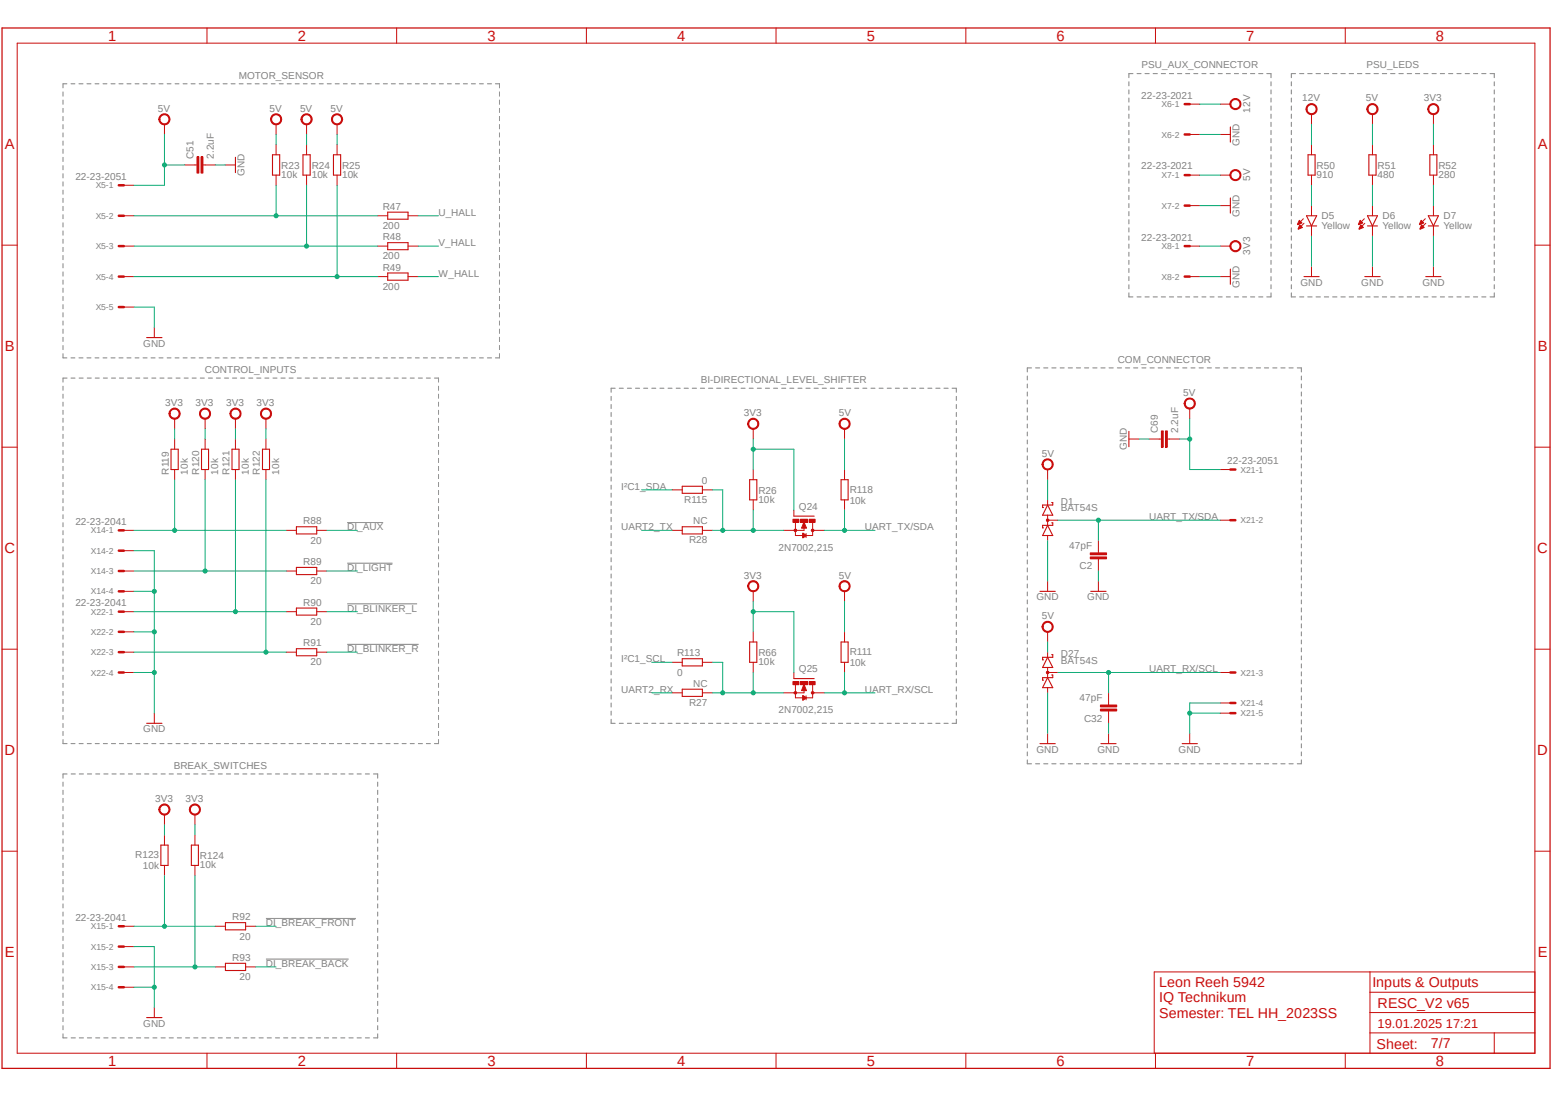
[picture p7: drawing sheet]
<svg xmlns="http://www.w3.org/2000/svg" width="420mm" height="297mm" viewBox="0 0 420 297" stroke-linecap="round" stroke-linejoin="round" font-family="sans-serif">
<defs><g id="words">
<g font-size="4" fill="#c90d0c">
<text x="29.3" y="11">1</text>
<text x="80.6" y="11">2</text>
<text x="132" y="11">3</text>
<text x="183.3" y="11">4</text>
<text x="234.7" y="11">5</text>
<text x="286.1" y="11">6</text>
<text x="337.5" y="11">7</text>
<text x="388.8" y="11">8</text>
<text x="1.3" y="40.4">A</text>
<text x="416.4" y="40.4">A</text>
<text x="1.3" y="95.1">B</text>
<text x="416.4" y="95.1">B</text>
<text x="1.2" y="149.8">C</text>
<text x="416.3" y="149.8">C</text>
<text x="1.2" y="204.5">D</text>
<text x="416.3" y="204.5">D</text>
<text x="1.3" y="259.2">E</text>
<text x="416.4" y="259.2">E</text>
<text x="29.3" y="288.6">1</text>
<text x="80.6" y="288.6">2</text>
<text x="132" y="288.6">3</text>
<text x="183.3" y="288.6">4</text>
<text x="234.7" y="288.6">5</text>
<text x="286.1" y="288.6">6</text>
<text x="337.5" y="288.6">7</text>
<text x="388.8" y="288.6">8</text>
</g>
<g font-size="3.9" fill="#c90d0c">
<text x="313.9" y="267.3">Leon Reeh 5942</text>
<text x="371.6" y="267.3">Inputs &amp; Outputs</text>
<text x="313.9" y="271.4">IQ Technikum</text>
<text x="313.9" y="275.5">Semester: TEL HH_2023SS</text>
<text x="373" y="272.8">RESC_V2 v65</text>
<text x="372.7" y="283.9">Sheet:</text>
<text x="387.4" y="283.8">7/7</text>
</g>
<text font-size="3.5" fill="#c90d0c" x="373" y="278.3">19.01.2025 17:21</text>
<g font-size="2.7" fill="#808080">
<text x="64.6" y="21.3">MOTOR_SENSOR</text>
<text x="309.1" y="18.5">PSU_AUX_CONNECTOR</text>
<text x="370" y="18.5">PSU_LEDS</text>
<text x="309" y="26.7">22-23-2021</text>
<text x="352.6" y="27.5">12V</text>
<text x="369.9" y="27.5">5V</text>
<text x="385.6" y="27.5">3V3</text>
<text x="42.8" y="30.2">5V</text>
<text x="73" y="30.2">5V</text>
<text x="81.2" y="30.2">5V</text>
<text x="89.5" y="30.2">5V</text>
<text x="338.5" y="30.5" transform="rotate(-90 338.5 30.5)">12V</text>
<text x="335.6" y="39.4" transform="rotate(-90 335.6 39.4)">GND</text>
<text x="52.4" y="43" transform="rotate(-90 52.4 43)">C51</text>
<text x="57.9" y="43" transform="rotate(-90 57.9 43)">2.2uF</text>
<text x="66.2" y="47.7" transform="rotate(-90 66.2 47.7)">GND</text>
<text x="76.2" y="45.8">R23</text>
<text x="84.4" y="45.8">R24</text>
<text x="92.6" y="45.8">R25</text>
<text x="309" y="45.9">22-23-2021</text>
<text x="356.5" y="45.8">R50</text>
<text x="373" y="45.8">R51</text>
<text x="389.5" y="45.8">R52</text>
<text x="20.4" y="48.6">22-23-2051</text>
<text x="76.2" y="48.3">10k</text>
<text x="84.4" y="48.3">10k</text>
<text x="92.6" y="48.3">10k</text>
<text x="338.5" y="49" transform="rotate(-90 338.5 49)">5V</text>
<text x="356.5" y="48.3">910</text>
<text x="373" y="48.3">480</text>
<text x="389.5" y="48.3">280</text>
<text x="103.6" y="56.8">R47</text>
<text x="118.7" y="58.4">U_HALL</text>
<text x="335.6" y="58.7" transform="rotate(-90 335.6 58.7)">GND</text>
<text x="357.9" y="59.2">D5</text>
<text x="374.4" y="59.2">D6</text>
<text x="390.9" y="59.2">D7</text>
<text x="103.6" y="62">200</text>
<text x="103.6" y="65">R48</text>
<text x="309" y="65.2">22-23-2021</text>
<text x="357.9" y="62">Yellow</text>
<text x="374.4" y="62">Yellow</text>
<text x="390.9" y="62">Yellow</text>
<text x="103.6" y="70.2">200</text>
<text x="118.7" y="66.6">V_HALL</text>
<text x="338.5" y="69" transform="rotate(-90 338.5 69)">3V3</text>
<text x="103.6" y="73.3">R49</text>
<text x="118.7" y="74.9">W_HALL</text>
<text x="335.6" y="77.9" transform="rotate(-90 335.6 77.9)">GND</text>
<text x="352.1" y="77.3">GND</text>
<text x="368.6" y="77.3">GND</text>
<text x="385.2" y="77.3">GND</text>
<text x="103.6" y="78.5">200</text>
<text x="38.8" y="93.9">GND</text>
<text x="55.5" y="101">CONTROL_INPUTS</text>
<text x="302.7" y="98.3">COM_CONNECTOR</text>
<text x="189.7" y="103.8">BI-DIRECTIONAL_LEVEL_SHIFTER</text>
<text x="320.4" y="107.2">5V</text>
<text x="44.7" y="109.9">3V3</text>
<text x="53" y="109.9">3V3</text>
<text x="61.2" y="109.9">3V3</text>
<text x="69.5" y="109.9">3V3</text>
<text x="201.4" y="112.7">3V3</text>
<text x="227.2" y="112.7">5V</text>
<text x="313.5" y="117.2" transform="rotate(-90 313.5 117.2)">C69</text>
<text x="319" y="117.2" transform="rotate(-90 319 117.2)">2.2uF</text>
<text x="282.1" y="123.7">5V</text>
<text x="305.1" y="121.9" transform="rotate(-90 305.1 121.9)">GND</text>
<text x="332.3" y="125.6">22-23-2051</text>
<text x="45.7" y="128.5" transform="rotate(-90 45.7 128.5)">R119</text>
<text x="50.8" y="128.5" transform="rotate(-90 50.8 128.5)">10k</text>
<text x="53.9" y="128.5" transform="rotate(-90 53.9 128.5)">R120</text>
<text x="59.1" y="128.5" transform="rotate(-90 59.1 128.5)">10k</text>
<text x="62.1" y="128.5" transform="rotate(-90 62.1 128.5)">R121</text>
<text x="67.4" y="128.5" transform="rotate(-90 67.4 128.5)">10k</text>
<text x="70.4" y="128.5" transform="rotate(-90 70.4 128.5)">R122</text>
<text x="75.6" y="128.5" transform="rotate(-90 75.6 128.5)">10k</text>
<text x="190.1" y="130.9">0</text>
<text x="168.2" y="132.6">I²C1_SDA</text>
<text x="185.3" y="136.1">R115</text>
<text x="205.4" y="136.2">10k</text>
<text x="205.4" y="133.7">R26</text>
<text x="230.1" y="136.4">10k</text>
<text x="230.1" y="133.4">R118</text>
<text x="287.3" y="136.7">D1</text>
<text x="20.4" y="142.1">22-23-2041</text>
<text x="82.1" y="142">R88</text>
<text x="94" y="143.6">DI_AUX</text>
<text x="168.2" y="143.6">UART2_TX</text>
<text x="187.7" y="141.9">NC</text>
<text x="216.3" y="138.1">Q24</text>
<text x="234.2" y="143.6">UART_TX/SDA</text>
<text x="287.3" y="138.5">BAT54S</text>
<text x="311.2" y="140.8">UART_TX/SDA</text>
<text x="84.1" y="147.2">20</text>
<text x="186.6" y="147.2">R28</text>
<text x="210.8" y="149.1">2N7002,215</text>
<text x="289.6" y="148.7">47pF</text>
<text x="82.1" y="153">R89</text>
<text x="94" y="154.6">DI_LIGHT</text>
<text x="292.3" y="154.2">C2</text>
<text x="84.1" y="158.2">20</text>
<text x="201.4" y="156.7">3V3</text>
<text x="227.2" y="156.7">5V</text>
<text x="20.4" y="164.1">22-23-2041</text>
<text x="82.1" y="164">R90</text>
<text x="94" y="165.6">DI_BLINKER_L</text>
<text x="280.7" y="162.6">GND</text>
<text x="282.1" y="167.6">5V</text>
<text x="294.4" y="162.6">GND</text>
<text x="84.1" y="169.2">20</text>
<text x="82.1" y="175">R91</text>
<text x="94" y="176.6">DI_BLINKER_R</text>
<text x="168.2" y="179.3">I²C1_SCL</text>
<text x="183.3" y="177.7">R113</text>
<text x="205.4" y="177.7">R66</text>
<text x="230.1" y="177.4">R111</text>
<text x="287.3" y="179.7">BAT54S</text>
<text x="287.3" y="177.9">D27</text>
<text x="84.1" y="180.2">20</text>
<text x="183.3" y="182.9">0</text>
<text x="187.7" y="185.9">NC</text>
<text x="205.4" y="180.2">10k</text>
<text x="216.3" y="182.1">Q25</text>
<text x="230.1" y="180.4">10k</text>
<text x="311.2" y="182.1">UART_RX/SCL</text>
<text x="168.2" y="187.6">UART2_RX</text>
<text x="186.6" y="191.1">R27</text>
<text x="234.2" y="187.6">UART_RX/SCL</text>
<text x="292.3" y="189.9">47pF</text>
<text x="210.8" y="193.1">2N7002,215</text>
<text x="293.5" y="195.4">C32</text>
<text x="38.8" y="198.3">GND</text>
<text x="280.7" y="203.8">GND</text>
<text x="297.2" y="203.8">GND</text>
<text x="319.2" y="203.8">GND</text>
<text x="47" y="208.2">BREAK_SWITCHES</text>
<text x="42" y="217.1">3V3</text>
<text x="50.3" y="217.1">3V3</text>
<text x="36.6" y="232.3">R123</text>
<text x="54.1" y="232.7">R124</text>
<text x="38.7" y="235.4">10k</text>
<text x="54.1" y="235.1">10k</text>
<text x="20.4" y="249.3">22-23-2041</text>
<text x="62.9" y="249.2">R92</text>
<text x="72" y="250.8">DI_BREAK_FRONT</text>
<text x="64.9" y="254.4">20</text>
<text x="62.9" y="260.2">R93</text>
<text x="72" y="261.8">DI_BREAK_BACK</text>
<text x="64.9" y="265.3">20</text>
<text x="38.8" y="278">GND</text>
</g>
<g font-size="2.3" fill="#808080">
<text x="314.5" y="29">X6-1</text>
<text x="314.5" y="37.3">X6-2</text>
<text x="25.9" y="51">X5-1</text>
<text x="314.5" y="48.3">X7-1</text>
<text x="25.9" y="59.2">X5-2</text>
<text x="314.5" y="56.5">X7-2</text>
<text x="25.9" y="67.5">X5-3</text>
<text x="314.5" y="67.5">X8-1</text>
<text x="25.9" y="75.7">X5-4</text>
<text x="314.5" y="75.7">X8-2</text>
<text x="25.9" y="83.9">X5-5</text>
<text x="335.9" y="127.9">X21-1</text>
<text x="335.9" y="141.7">X21-2</text>
<text x="24.6" y="144.4">X14-1</text>
<text x="24.6" y="149.9">X14-2</text>
<text x="24.6" y="155.4">X14-3</text>
<text x="24.6" y="160.9">X14-4</text>
<text x="24.6" y="166.4">X22-1</text>
<text x="24.6" y="171.9">X22-2</text>
<text x="24.6" y="177.4">X22-3</text>
<text x="24.6" y="182.9">X22-4</text>
<text x="335.9" y="182.9">X21-3</text>
<text x="335.9" y="191.1">X21-4</text>
<text x="335.9" y="193.9">X21-5</text>
<text x="24.6" y="251.6">X15-1</text>
<text x="24.6" y="257.1">X15-2</text>
<text x="24.6" y="262.6">X15-3</text>
<text x="24.6" y="268.1">X15-4</text>
</g>
</g></defs>
<path d="M0 7.2l420 282.6M420 7.3l-420 282.6" fill="none" stroke="#fff" stroke-width=".27"/>
<g fill="none" stroke="#808080" stroke-width=".27">
<path d="M306.8 19.9h-1.1v1.1M307.9 19.9h1.1M310 19.9h1.2M312.3 19.9h1.1M314.5 19.9h1.1M316.7 19.9h1.1M318.9 19.9h1.1M321.1 19.9h1.1M323.3 19.9h1.1M325.5 19.9h1.1M327.7 19.9h1.1M329.9 19.9h1.1"/>
<path d="M332.1 19.9h1.1M334.3 19.9h1.1M336.5 19.9h1.1M338.6 19.9h1.2M340.8 19.9h1.2M343 19.9h1.2v1.1M350.8 19.9h-1.1v1.1M351.9 19.9h1.2M354.1 19.9h1.2M356.4 19.9h1.1M358.6 19.9h1.2M360.8 19.9h1.2"/>
<path d="M363.1 19.9h1.2M365.3 19.9h1.2M367.6 19.9h1.2M369.8 19.9h1.2M372.1 19.9h1.2M374.3 19.9h1.2M376.6 19.9h1.1M378.8 19.9h1.2M381 19.9h1.2M383.3 19.9h1.1M385.5 19.9h1.2M387.8 19.9h1.1"/>
<path d="M390 19.9h1.2M392.3 19.9h1.1M394.5 19.9h1.1M396.7 19.9h1.2M399 19.9h1.1M401.2 19.9h1.2M403.5 19.9h1.1v1.1M17.1 24.9v1.1M17.1 27.1v1.1M17.1 29.3v1.1M17.1 31.5v1.2M17.1 33.7v1.2"/>
<path d="M17.1 36v1.1M17.1 38.2v1.1M18.1 22.7h-1v1.1M19.2 22.7h1.1M21.4 22.7h1.1M23.5 22.7h1.1M25.7 22.7h1.1M27.9 22.7h1.1M30.1 22.7h1.1M32.2 22.7h1.1M34.4 22.7h1.1M36.6 22.7h1"/>
<path d="M38.7 22.7h1.1M40.9 22.7h1.1M43.1 22.7h1.1M45.3 22.7h1M47.4 22.7h1.1M49.6 22.7h1.1M51.7 22.7h1.1M53.9 22.7h1.1M56.1 22.7h1M58.3 22.7h1.1M60.4 22.7h1.1M62.6 22.7h1.1"/>
<path d="M64.8 22.7h1M66.9 22.7h1.1M69.1 22.7h1.1M71.2 22.7h1.1M73.4 22.7h1.1M75.6 22.7h1.1M77.8 22.7h1.1M79.9 22.7h1.1M82.1 22.7h1.1M84.3 22.7h1M86.4 22.7h1.1M88.6 22.7h1.1"/>
<path d="M90.8 22.7h1.1M93 22.7h1M95.1 22.7h1.1M97.3 22.7h1.1M99.4 22.7h1.1M101.6 22.7h1.1M103.8 22.7h1.1M106 22.7h1.1M108.1 22.7h1.1M110.3 22.7h1.1M112.5 22.7h1M114.6 22.7h1.1"/>
<path d="M116.8 22.7h1.1M119 22.7h1.1M121.2 22.7h1M123.3 22.7h1.1M125.5 22.7h1.1M127.6 22.7h1.1M129.8 22.7h1.1M132 22.7h1.1M134.2 22.7h1.1v1.1M135.3 24.9v1.1M135.3 27.1v1.1M135.3 29.3v1.1"/>
<path d="M135.3 31.5v1.2M135.3 33.7v1.2M135.3 36v1.1M135.3 38.2v1.1M305.7 22.1v1.1M305.7 24.3v1.1M305.7 26.5v1.1M305.7 28.7v1.1M305.7 30.9v1.1M305.7 33.1v1.1M305.7 35.3v1.1M305.7 37.5v1.2"/>
<path d="M305.7 39.7v1.1M344.2 22.1v1.1M344.2 24.3v1.1M344.2 26.5v1.1M344.2 28.7v1.1M344.2 30.9v1.1M344.2 33.1v1.1M344.2 35.3v1.1M344.2 37.5v1.2M344.2 39.7v1.1M349.7 22.1v1.1M349.7 24.3v1.1"/>
<path d="M349.7 26.5v1.1M349.7 28.7v1.1M349.7 30.9v1.1M349.7 33.1v1.1M349.7 35.3v1.1M349.7 37.5v1.2M349.7 39.7v1.1M404.6 22.1v1.1M404.6 24.3v1.1M404.6 26.5v1.1M404.6 28.7v1.1M404.6 30.9v1.1"/>
<path d="M404.6 33.1v1.1M404.6 35.3v1.1M404.6 37.5v1.2M404.6 39.7v1.1M17.1 40.4v1.1M17.1 42.6v1.1M17.1 44.8v1.2M17.1 47v1.2M17.1 49.2v1.2M17.1 51.5v1.1M17.1 53.7v1.1M17.1 55.9v1.1"/>
<path d="M17.1 58.1v1.1M135.3 40.4v1.1M135.3 42.6v1.1M135.3 44.8v1.2M135.3 47v1.2M135.3 49.2v1.2M135.3 51.5v1.1M135.3 53.7v1.1M135.3 55.9v1.1M135.3 58.1v1.1M305.7 41.9v1.1M305.7 44.1v1.1"/>
<path d="M305.7 46.3v1.1M305.7 48.5v1.1M305.7 50.7v1.1M305.7 52.9v1.1M305.7 55.1v1.1M305.7 57.3v1.1M305.7 59.5v1.1M344.2 41.9v1.1M344.2 44.1v1.1M344.2 46.3v1.1M344.2 48.5v1.1M344.2 50.7v1.1"/>
<path d="M344.2 52.9v1.1M344.2 55.1v1.1M344.2 57.3v1.1M344.2 59.5v1.1M349.7 41.9v1.1M349.7 44.1v1.1M349.7 46.3v1.1M349.7 48.5v1.1M349.7 50.7v1.1M349.7 52.9v1.1M349.7 55.1v1.1M349.7 57.3v1.1"/>
<path d="M349.7 59.5v1.1M404.6 41.9v1.1M404.6 44.1v1.1M404.6 46.3v1.1M404.6 48.5v1.1M404.6 50.7v1.1M404.6 52.9v1.1M404.6 55.1v1.1M404.6 57.3v1.1M404.6 59.5v1.1M17.1 60.3v1.2M17.1 62.5v1.2"/>
<path d="M17.1 64.8v1.1M17.1 67v1.1M17.1 69.2v1.1M17.1 71.4v1.1M17.1 73.6v1.2M17.1 75.8v1.2M17.1 78v1.2M135.3 60.3v1.2M135.3 62.5v1.2M135.3 64.8v1.1M135.3 67v1.1M135.3 69.2v1.1"/>
<path d="M135.3 71.4v1.1M135.3 73.6v1.2M135.3 75.8v1.2M135.3 78v1.2M305.7 79.3v1.1h1.1M305.7 61.7v1.1M305.7 63.9v1.1M305.7 66.1v1.1M305.7 68.3v1.1M305.7 70.5v1.1M305.7 72.7v1.1M305.7 74.9v1.1"/>
<path d="M305.7 77.1v1.1M344.2 79.3v1.1h-1.2M344.2 61.7v1.1M344.2 63.9v1.1M344.2 66.1v1.1M344.2 68.3v1.1M344.2 70.5v1.1M344.2 72.7v1.1M344.2 74.9v1.1M344.2 77.1v1.1M349.7 61.7v1.1M349.7 63.9v1.1"/>
<path d="M349.7 66.1v1.1M349.7 68.3v1.1M349.7 70.5v1.1M349.7 72.7v1.1M349.7 74.9v1.1M349.7 77.1v1.1M349.7 79.3v1.1h1.1M404.6 61.7v1.1M404.6 63.9v1.1M404.6 66.1v1.1M404.6 68.3v1.1M404.6 70.5v1.1"/>
<path d="M404.6 72.7v1.1M404.6 74.9v1.1M404.6 77.1v1.1M404.6 79.3v1.1h-1.1M17.1 80.3v1.1M17.1 82.5v1.1M17.1 84.7v1.1M17.1 86.9v1.1M17.1 89.1v1.2M17.1 91.3v1.2M17.1 93.6v1.1M17.1 95.8v1.1h1"/>
<path d="M19.2 96.9h1.1M21.4 96.9h1.1M23.5 96.9h1.1M25.7 96.9h1.1M27.9 96.9h1.1M30.1 96.9h1.1M32.2 96.9h1.1M34.4 96.9h1.1M36.6 96.9h1M38.7 96.9h1.1M40.9 96.9h1.1M43.1 96.9h1.1"/>
<path d="M45.3 96.9h1M47.4 96.9h1.1M49.6 96.9h1.1M51.7 96.9h1.1M53.9 96.9h1.1M56.1 96.9h1M58.3 96.9h1.1M60.4 96.9h1.1M62.6 96.9h1.1M64.8 96.9h1M66.9 96.9h1.1M69.1 96.9h1.1"/>
<path d="M71.2 96.9h1.1M73.4 96.9h1.1M75.6 96.9h1.1M77.8 96.9h1.1M79.9 96.9h1.1M82.1 96.9h1.1M84.3 96.9h1M86.4 96.9h1.1M88.6 96.9h1.1M90.8 96.9h1.1M93 96.9h1M95.1 96.9h1.1"/>
<path d="M97.3 96.9h1.1M99.4 96.9h1.1M101.6 96.9h1.1M103.8 96.9h1.1M106 96.9h1.1M108.1 96.9h1.1M110.3 96.9h1.1M112.5 96.9h1M114.6 96.9h1.1M116.8 96.9h1.1M119 96.9h1.1M121.2 96.9h1"/>
<path d="M123.3 96.9h1.1M125.5 96.9h1.1M127.6 96.9h1.1M129.8 96.9h1.1M132 96.9h1.1M135.3 80.3v1.1M135.3 82.5v1.1M135.3 84.7v1.1M135.3 86.9v1.1M135.3 89.1v1.2M135.3 91.3v1.2M135.3 93.6v1.1"/>
<path d="M135.3 95.8v1.1h-1.1M279.3 99.6h-1.1v1.1M280.4 99.6h1.1M282.6 99.6h1.2M284.8 99.6h1.2M287.1 99.6h1.1M289.3 99.6h1.1M291.5 99.6h1.1M293.7 99.6h1.1M295.9 99.6h1.2M298.1 99.6h1.2M300.3 99.6h1.2"/>
<path d="M302.6 99.6h1.1M304.8 99.6h1.1M307 99.6h1.1M307.9 80.4h1.1M309.2 99.6h1.1M310 80.4h1.2M311.4 99.6h1.1M312.3 80.4h1.1M313.6 99.6h1.1M314.5 80.4h1.1M315.8 99.6h1.1M316.7 80.4h1.1"/>
<path d="M318.1 99.6h1.1M318.9 80.4h1.1M320.3 99.6h1.1M321.1 80.4h1.1M322.5 99.6h1.1M323.3 80.4h1.1M324.7 99.6h1.1M325.5 80.4h1.1M326.9 99.6h1.1M327.7 80.4h1.1M329.1 99.6h1.1M329.9 80.4h1.1"/>
<path d="M331.3 99.6h1.2M332.1 80.4h1.1M333.5 99.6h1.2M334.3 80.4h1.1M335.8 99.6h1.1M336.5 80.4h1.1M338 99.6h1.1M338.6 80.4h1.2M340.2 99.6h1.1M340.8 80.4h1.2M342.4 99.6h1.1M344.6 99.6h1.2"/>
<path d="M346.8 99.6h1.2M349 99.6h1.2M351.3 99.6h1.1v1.1M351.9 80.4h1.2M354.1 80.4h1.2M356.4 80.4h1.1M358.6 80.4h1.2M360.8 80.4h1.2M363.1 80.4h1.2M365.3 80.4h1.2M367.6 80.4h1.2M369.8 80.4h1.2"/>
<path d="M372.1 80.4h1.2M374.3 80.4h1.2M376.6 80.4h1.1M378.8 80.4h1.2M381 80.4h1.2M383.3 80.4h1.1M385.5 80.4h1.2M387.8 80.4h1.1M390 80.4h1.2M392.3 80.4h1.1M394.5 80.4h1.1M396.7 80.4h1.2"/>
<path d="M399 80.4h1.1M401.2 80.4h1.2M17.1 104.6v1.1M17.1 106.7v1.1M17.1 108.9v1.1M17.1 111.1v1.1M17.1 113.2v1.1M17.1 115.4v1.1M17.1 117.6v1.1M17.1 119.8v1.1M18.2 102.4h-1.1v1.1M19.2 102.4h1.1"/>
<path d="M21.4 102.4h1.1M23.6 102.4h1.1M25.8 102.4h1.1M28 102.4h1.1M30.2 102.4h1.1M32.3 102.4h1.1M34.5 102.4h1.1M36.7 102.4h1.1M38.9 102.4h1.1M41.1 102.4h1.1M43.3 102.4h1.1M45.5 102.4h1.1"/>
<path d="M47.7 102.4h1.1M49.9 102.4h1.1M52 102.4h1.1M54.2 102.4h1.1M56.4 102.4h1.1M58.6 102.4h1.1M60.8 102.4h1.1M62.9 102.4h1.2M65.2 102.4h1.1M67.4 102.4h1.1M69.5 102.4h1.2M71.7 102.4h1.1"/>
<path d="M73.9 102.4h1.1M76.1 102.4h1.1M78.3 102.4h1.1M80.5 102.4h1.1M82.6 102.4h1.2M84.8 102.4h1.1M87 102.4h1.1M89.2 102.4h1.1M91.4 102.4h1.1M93.6 102.4h1.1M95.8 102.4h1.1M98 102.4h1.1"/>
<path d="M100.2 102.4h1.1M102.3 102.4h1.2M104.5 102.4h1.1M106.7 102.4h1.1M108.9 102.4h1.1M111.1 102.4h1.1M113.3 102.4h1.1M115.4 102.4h1.1M117.6 102.4h1.1v1.1M118.7 104.6v1.1M118.7 106.7v1.1M118.7 108.9v1.1"/>
<path d="M118.7 111.1v1.1M118.7 113.2v1.1M118.7 115.4v1.1M118.7 117.6v1.1M118.7 119.8v1.1M165.5 107.3v1.1M165.5 109.5v1.1M165.5 111.7v1.1M165.5 113.9v1.1M165.5 116v1.1M165.5 118.2v1.1M166.6 105.1h-1.1v1.1"/>
<path d="M167.7 105.1h1.1M169.9 105.1h1.1M172.1 105.1h1.1M174.3 105.1h1.1M176.5 105.1h1.1M178.7 105.1h1.1M180.9 105.1h1.1M183.1 105.1h1.1M185.3 105.1h1.1M187.5 105.1h1.1M189.7 105.1h1.1M191.9 105.1h1.1"/>
<path d="M194.1 105.1h1.1M196.3 105.1h1.1M198.5 105.1h1.1M200.7 105.1h1.1M202.9 105.1h1.1M205.1 105.1h1.1M207.3 105.1h1.1M209.5 105.1h1.1M211.7 105.1h1.1M213.9 105.1h1.1M216.1 105.1h1.1M218.2 105.1h1.2"/>
<path d="M220.4 105.1h1.2M222.6 105.1h1.2M224.8 105.1h1.2M227 105.1h1.2M229.2 105.1h1.2M231.4 105.1h1.1M233.6 105.1h1.1M235.8 105.1h1.1M238 105.1h1.1M240.2 105.1h1.1M242.4 105.1h1.1M244.6 105.1h1.1"/>
<path d="M246.8 105.1h1.1M249 105.1h1.1M251.2 105.1h1.1M253.4 105.1h1.2M255.6 105.1h1.2M257.8 105.1h1.2v1.1M259 107.3v1.1M259 109.5v1.1M259 111.7v1.1M259 113.9v1.1M259 116v1.1M259 118.2v1.1"/>
<path d="M278.2 101.8v1.1M278.2 104v1M278.2 106.1v1.1M278.2 108.3v1.1M278.2 110.4v1.1M278.2 112.6v1.1M278.2 114.8v1.1M278.2 117v1M278.2 119.1v1.1M352.4 101.8v1.1M352.4 104v1M352.4 106.1v1.1"/>
<path d="M352.4 108.3v1.1M352.4 110.4v1.1M352.4 112.6v1.1M352.4 114.8v1.1M352.4 117v1M352.4 119.1v1.1M17.1 122v1M17.1 124.1v1.1M17.1 126.3v1.1M17.1 128.5v1.1M17.1 130.6v1.1M17.1 132.8v1.1"/>
<path d="M17.1 135v1.1M17.1 137.2v1.1M17.1 139.4v1M118.7 122v1M118.7 124.1v1.1M118.7 126.3v1.1M118.7 128.5v1.1M118.7 130.6v1.1M118.7 132.8v1.1M118.7 135v1.1M118.7 137.2v1.1M118.7 139.4v1"/>
<path d="M165.5 120.4v1.1M165.5 122.6v1.1M165.5 124.8v1.1M165.5 127v1.1M165.5 129.2v1.1M165.5 131.4v1.1M165.5 133.5v1.1M165.5 135.7v1.1M165.5 137.9v1.1M259 120.4v1.1M259 122.6v1.1M259 124.8v1.1"/>
<path d="M259 127v1.1M259 129.2v1.1M259 131.4v1.1M259 133.5v1.1M259 135.7v1.1M259 137.9v1.1M278.2 121.3v1.1M278.2 123.4v1.1M278.2 125.6v1.1M278.2 127.8v1.1M278.2 130v1M278.2 132.1v1.1"/>
<path d="M278.2 134.3v1M278.2 136.4v1.1M278.2 138.6v1.1M352.4 121.3v1.1M352.4 123.4v1.1M352.4 125.6v1.1M352.4 127.8v1.1M352.4 130v1M352.4 132.1v1.1M352.4 134.3v1M352.4 136.4v1.1M352.4 138.6v1.1"/>
<path d="M17.1 141.5v1.1M17.1 143.7v1.1M17.1 145.9v1M17.1 148v1.1M17.1 150.2v1.1M17.1 152.4v1.1M17.1 154.6v1.1M17.1 156.7v1.1M17.1 158.9v1.1M94 152.5h12.3M94 141.5h9.8M118.7 141.5v1.1"/>
<path d="M118.7 143.7v1.1M118.7 145.9v1M118.7 148v1.1M118.7 150.2v1.1M118.7 152.4v1.1M118.7 154.6v1.1M118.7 156.7v1.1M118.7 158.9v1.1M165.5 140.1v1.1M165.5 142.3v1.1M165.5 144.4v1.2M165.5 146.6v1.1"/>
<path d="M165.5 148.8v1.1M165.5 151v1.1M165.5 153.2v1.1M165.5 155.4v1.1M165.5 157.6v1.1M165.5 159.8v1.1M259 140.1v1.1M259 142.3v1.1M259 144.4v1.2M259 146.6v1.1M259 148.8v1.1M259 151v1.1"/>
<path d="M259 153.2v1.1M259 155.4v1.1M259 157.6v1.1M259 159.8v1.1M278.2 140.8v1.1M278.2 142.9v1.1M278.2 145.1v1.1M278.2 147.3v1M278.2 149.4v1.1M278.2 151.6v1.1M278.2 153.8v1.1M278.2 155.9v1.1"/>
<path d="M278.2 158.1v1.1M352.4 140.8v1.1M352.4 142.9v1.1M352.4 145.1v1.1M352.4 147.3v1M352.4 149.4v1.1M352.4 151.6v1.1M352.4 153.8v1.1M352.4 155.9v1.1M352.4 158.1v1.1M17.1 161.1v1.1M17.1 163.3v1"/>
<path d="M17.1 165.4v1.1M17.1 167.6v1.1M17.1 169.8v1.1M17.1 172v1.1M17.1 174.1v1.1M17.1 176.3v1.1M17.1 178.5v1.1M94 174.5h19.4M94 163.5h18.9M118.7 161.1v1.1M118.7 163.3v1M118.7 165.4v1.1"/>
<path d="M118.7 167.6v1.1M118.7 169.8v1.1M118.7 172v1.1M118.7 174.1v1.1M118.7 176.3v1.1M118.7 178.5v1.1M165.5 161.9v1.1M165.5 164.1v1.1M165.5 166.3v1.1M165.5 168.5v1.1M165.5 170.7v1.1M165.5 172.8v1.2"/>
<path d="M165.5 175v1.1M165.5 177.2v1.2M165.5 179.4v1.1M259 161.9v1.1M259 164.1v1.1M259 166.3v1.1M259 168.5v1.1M259 170.7v1.1M259 172.8v1.2M259 175v1.1M259 177.2v1.2M259 179.4v1.1"/>
<path d="M278.2 160.3v1M278.2 162.4v1.1M278.2 164.6v1.1M278.2 166.8v1.1M278.2 168.9v1.1M278.2 171.1v1.1M278.2 173.3v1M278.2 175.4v1.1M278.2 177.6v1M278.2 179.7v1.1M352.4 160.3v1M352.4 162.4v1.1"/>
<path d="M352.4 164.6v1.1M352.4 166.8v1.1M352.4 168.9v1.1M352.4 171.1v1.1M352.4 173.3v1M352.4 175.4v1.1M352.4 177.6v1M352.4 179.7v1.1M17.1 180.6v1.1M17.1 182.8v1.1M17.1 185v1.1M17.1 187.2v1.1"/>
<path d="M17.1 189.4v1.1M17.1 191.5v1.1M17.1 193.7v1.1M17.1 195.9v1.1M17.1 198v1.1M118.7 180.6v1.1M118.7 182.8v1.1M118.7 185v1.1M118.7 187.2v1.1M118.7 189.4v1.1M118.7 191.5v1.1M118.7 193.7v1.1"/>
<path d="M118.7 195.9v1.1M118.7 198v1.1M165.5 181.6v1.1M165.5 183.8v1.1M165.5 186v1.1M165.5 188.2v1.1M165.5 190.3v1.1M165.5 192.5v1.1M165.5 194.7v1.1h1.1M167.7 195.8h1.1M169.9 195.8h1.1M172.1 195.8h1.1"/>
<path d="M174.3 195.8h1.1M176.5 195.8h1.1M178.7 195.8h1.1M180.9 195.8h1.1M183.1 195.8h1.1M185.3 195.8h1.1M187.5 195.8h1.1M189.7 195.8h1.1M191.9 195.8h1.1M194.1 195.8h1.1M196.3 195.8h1.1M198.5 195.8h1.1"/>
<path d="M200.7 195.8h1.1M202.9 195.8h1.1M205.1 195.8h1.1M207.3 195.8h1.1M209.5 195.8h1.1M211.7 195.8h1.1M213.9 195.8h1.1M216.1 195.8h1.1M218.2 195.8h1.2M220.4 195.8h1.2M222.6 195.8h1.2M224.8 195.8h1.2"/>
<path d="M227 195.8h1.2M229.2 195.8h1.2M231.4 195.8h1.1M233.6 195.8h1.1M235.8 195.8h1.1M238 195.8h1.1M240.2 195.8h1.1M242.4 195.8h1.1M244.6 195.8h1.1M246.8 195.8h1.1M249 195.8h1.1M251.2 195.8h1.1"/>
<path d="M253.4 195.8h1.2M255.6 195.8h1.2M259 181.6v1.1M259 183.8v1.1M259 186v1.1M259 188.2v1.1M259 190.3v1.1M259 192.5v1.1M259 194.7v1.1h-1.2M278.2 181.9v1.1M278.2 184.1v1.1M278.2 186.2v1.1"/>
<path d="M278.2 188.4v1.1M278.2 190.6v1M278.2 192.7v1.1M278.2 194.9v1.1M278.2 197.1v1.1M278.2 199.2v1.1M352.4 181.9v1.1M352.4 184.1v1.1M352.4 186.2v1.1M352.4 188.4v1.1M352.4 190.6v1M352.4 192.7v1.1"/>
<path d="M352.4 194.9v1.1M352.4 197.1v1.1M352.4 199.2v1.1M17.1 200.2v1.1h1.1M17.1 211.8v1.1M17.1 214v1.1M17.1 216.2v1.1M17.1 218.4v1.1M18.2 209.5h-1.1v1.2M19.2 201.3h1.1M19.3 209.5h1.1M21.4 201.3h1.1"/>
<path d="M21.5 209.5h1.1M23.6 201.3h1.1M23.7 209.5h1.1M25.8 201.3h1.1M25.9 209.5h1.1M28 201.3h1.1M28.1 209.5h1.2M30.2 201.3h1.1M30.3 209.5h1.2M32.3 201.3h1.1M32.5 209.5h1.2M34.5 201.3h1.1"/>
<path d="M34.8 209.5h1.1M36.7 201.3h1.1M37 209.5h1.1M38.9 201.3h1.1M39.2 209.5h1.1M41.1 201.3h1.1M41.4 209.5h1.1M43.3 201.3h1.1M43.6 209.5h1.1M45.5 201.3h1.1M45.8 209.5h1.1M47.7 201.3h1.1"/>
<path d="M48 209.5h1.1M49.9 201.3h1.1M50.2 209.5h1.2M52 201.3h1.1M52.5 209.5h1.1M54.2 201.3h1.1M54.7 209.5h1.1M56.4 201.3h1.1M56.9 209.5h1.1M58.6 201.3h1.1M59.1 209.5h1.1M60.8 201.3h1.1"/>
<path d="M61.3 209.5h1.1M62.9 201.3h1.2M63.5 209.5h1.1M65.2 201.3h1.1M65.7 209.5h1.1M67.4 201.3h1.1M67.9 209.5h1.1M69.5 201.3h1.2M70.1 209.5h1.2M71.7 201.3h1.1M72.3 209.5h1.2M73.9 201.3h1.1"/>
<path d="M74.6 209.5h1.1M76.1 201.3h1.1M76.8 209.5h1.1M78.3 201.3h1.1M79 209.5h1.1M80.5 201.3h1.1M81.2 209.5h1.1M82.6 201.3h1.2M83.4 209.5h1.1M84.8 201.3h1.1M85.6 209.5h1.2M87 201.3h1.1"/>
<path d="M87.8 209.5h1.2M89.2 201.3h1.1M90 209.5h1.2M91.4 201.3h1.1M92.3 209.5h1.1M93.6 201.3h1.1M94.5 209.5h1.1M95.8 201.3h1.1M96.7 209.5h1.1M98 201.3h1.1M98.9 209.5h1.1M100.2 201.3h1.1"/>
<path d="M101.1 209.5h1.2v1.2M102.3 211.8v1.1M102.3 214v1.1M102.3 216.2v1.1M102.3 218.4v1.1M102.3 201.3h1.2M104.5 201.3h1.1M106.7 201.3h1.1M108.9 201.3h1.1M111.1 201.3h1.1M113.3 201.3h1.1M115.4 201.3h1.1"/>
<path d="M118.7 200.2v1.1h-1.1M278.2 201.4v1.1M278.2 203.6v1M278.2 205.7v1.1h1.1M280.4 206.8h1.1M282.6 206.8h1.2M284.8 206.8h1.2M287.1 206.8h1.1M289.3 206.8h1.1M291.5 206.8h1.1M293.7 206.8h1.1M295.9 206.8h1.2"/>
<path d="M298.1 206.8h1.2M300.3 206.8h1.2M302.6 206.8h1.1M304.8 206.8h1.1M307 206.8h1.1M309.2 206.8h1.1M311.4 206.8h1.1M313.6 206.8h1.1M315.8 206.8h1.1M318.1 206.8h1.1M320.3 206.8h1.1M322.5 206.8h1.1"/>
<path d="M324.7 206.8h1.1M326.9 206.8h1.1M329.1 206.8h1.1M331.3 206.8h1.2M333.5 206.8h1.2M335.8 206.8h1.1M338 206.8h1.1M340.2 206.8h1.1M342.4 206.8h1.1M344.6 206.8h1.2M346.8 206.8h1.2M349 206.8h1.2"/>
<path d="M352.4 201.4v1.1M352.4 203.6v1M352.4 205.7v1.1h-1.1M17.1 220.6v1.1M17.1 222.8v1.1M17.1 225v1.1M17.1 227.2v1.1M17.1 229.4v1.1M17.1 231.6v1.1M17.1 233.7v1.2M17.1 235.9v1.2M17.1 238.1v1.2"/>
<path d="M102.3 220.6v1.1M102.3 222.8v1.1M102.3 225v1.1M102.3 227.2v1.1M102.3 229.4v1.1M102.3 231.6v1.1M102.3 233.7v1.2M102.3 235.9v1.2M102.3 238.1v1.2M17.1 240.3v1.2M17.1 242.5v1.2M17.1 244.7v1.1"/>
<path d="M17.1 246.9v1.1M17.1 249.1v1.1M17.1 251.3v1.1M17.1 253.5v1.1M17.1 255.7v1.1M17.1 257.9v1.1M72 259.7h22.4M72 248.7h24.4M102.3 240.3v1.2M102.3 242.5v1.2M102.3 244.7v1.1M102.3 246.9v1.1"/>
<path d="M102.3 249.1v1.1M102.3 251.3v1.1M102.3 253.5v1.1M102.3 255.7v1.1M102.3 257.9v1.1M17.1 260.1v1.1M17.1 262.3v1.1M17.1 264.5v1.1M17.1 266.7v1.1M17.1 268.9v1.1M17.1 271.1v1.1M17.1 273.3v1.1"/>
<path d="M17.1 275.5v1.1M17.1 277.7v1.1M17.1 279.9v1.1h1.1M102.3 260.1v1.1M102.3 262.3v1.1M102.3 264.5v1.1M102.3 266.7v1.1M102.3 268.9v1.1M102.3 271.1v1.1M102.3 273.3v1.1M102.3 275.5v1.1M102.3 277.7v1.1"/>
<path d="M102.3 279.9v1.1h-1.2M19.3 281h1.1M21.5 281h1.1M23.7 281h1.1M25.9 281h1.1M28.1 281h1.2M30.3 281h1.2M32.5 281h1.2M34.8 281h1.1M37 281h1.1M39.2 281h1.1M41.4 281h1.1"/>
<path d="M43.6 281h1.1M45.8 281h1.1M48 281h1.1M50.2 281h1.2M52.5 281h1.1M54.7 281h1.1M56.9 281h1.1M59.1 281h1.1M61.3 281h1.1M63.5 281h1.1M65.7 281h1.1M67.9 281h1.1"/>
<path d="M70.1 281h1.2M72.3 281h1.2M74.6 281h1.1M76.8 281h1.1M79 281h1.1M81.2 281h1.1M83.4 281h1.1M85.6 281h1.2M87.8 281h1.2M90 281h1.2M92.3 281h1.1M94.5 281h1.1"/>
<path d="M96.7 281h1.1M98.9 281h1.1"/>
</g>
<g fill="none" stroke="#c90d0c" stroke-width=".27">
<path d="M4.7 11.7h410.9v273.5h-410.9zM56 7.6v4.1M107.4 7.6v4.1M158.8 7.6v4.1M210.1 7.6v4.1M261.5 7.6v4.1M312.9 7.6v4.1M364.3 7.6v4.1M33.5 50.2h2.8M33.5 58.4h2.8M.6 66.4h4.1M33.5 66.6h2.8"/>
<path d="M33.5 74.9h2.8M415.6 66.4h4.1M33.5 83.1h2.8M41.8 88.6v2.8M.6 121.1h4.1M415.6 121.1h4.1M.6 175.8h4.1M415.6 175.8h4.1M.6 230.5h4.1M415.6 230.5h4.1M371 279.7h44.6M371 263.1v22.1"/>
<path d="M371 274.2h44.6M371 268.6h44.6M404.6 279.7v5.5M415.6 263.1h-103.1v22.1M56 285.2v4.1M107.4 285.2v4.1M158.8 285.2v4.1M210.1 285.2v4.1M261.5 285.2v4.1M312.9 285.2v4.1M364.3 285.2v4.1"/>
</g>
<path d="M.6 7.6h419.1v281.7h-419.1z" fill="none" stroke="#c90d0c" stroke-width=".34"/>
<path d="M32.2 50.2h1.3M32.2 58.4h1.3M32.2 66.6h1.3M32.2 74.9h1.3M32.2 83.1h1.3" fill="none" stroke="#c90d0c" stroke-width=".68"/>
<path d="M39.7 91.4h4.2" fill="none" stroke="#c90d0c" stroke-width=".3"/>
<path d="M43.4 31.3a1.5 1.5 0 0 1 2.4 .2 1.5 1.5 0 0 1-.9 2.3 1.5 1.5 0 0 1-1.9-1.5h.3a1.24 1.24 0 0 1 1.8-1 1.24 1.24 0 0 1 .2 2.1 1.24 1.24 0 0 1-2-.7v-.4h-.3z" fill-rule="evenodd" fill="#c90d0c"/>
<path d="M43.4 31.3a1.5 1.5 0 0 1 2.4 .2 1.5 1.5 0 0 1-.9 2.3 1.5 1.5 0 0 1-1.9-1.5h.3a1.24 1.24 0 0 1 1.8-1 1.24 1.24 0 0 1 .2 2.1 1.24 1.24 0 0 1-2-.7v-.4h-.3zM44.5 33.7v2.7M52.8 44.7h.5M55 44.7h.5" fill="none" stroke="#c90d0c" stroke-width=".27"/>
<path d="M54.4 42.5h.5v4.4h-.5z" fill-rule="evenodd" fill="#c90d0c"/>
<path d="M54.4 42.5h.5v4.4h-.5z" fill="none" stroke="#c90d0c" stroke-width=".27"/>
<path d="M53.3 42.5h.5v4.4h-.5z" fill-rule="evenodd" fill="#c90d0c"/>
<g fill="none" stroke="#c90d0c" stroke-width=".27">
<path d="M74.8 39.2v2.7M83 39.2v2.7M91.3 39.2v2.7M50 44.7h2.8M53.3 42.5h.5v4.4h-.5zM55.5 44.7h2.8M61 44.7h2.8M74.8 47.4v2.8M83 47.4v2.8M91.3 47.4v2.8M102.3 58.4h2.7M110.5 58.4h2.7"/>
<path d="M102.3 66.6h2.7M102.3 74.9h2.7M110.5 66.6h2.7M110.5 74.9h2.7"/>
</g>
<path d="M63.8 42.6v4.1M73.8 41.9h1.9v5.5h-1.9zM82 41.9h2v5.5h-2zM90.3 41.9h1.9v5.5h-1.9zM105 57.4h5.5v2h-5.5zM105 65.7h5.5v1.9h-5.5zM105 73.9h5.5v2h-5.5z" fill="none" stroke="#c90d0c" stroke-width=".3"/>
<path d="M73.6 31.3a1.52 1.52 0 0 1 2.4 .2 1.52 1.52 0 0 1-.8 2.3 1.52 1.52 0 0 1-2-1.5h.3a1.24 1.24 0 0 1 1.7-1.2 1.24 1.24 0 0 1 .4 2.1 1.24 1.24 0 0 1-2-.5l-.1-.4h-.3z" fill-rule="evenodd" fill="#c90d0c"/>
<path d="M73.6 31.3a1.52 1.52 0 0 1 2.4 .2 1.52 1.52 0 0 1-.8 2.3 1.52 1.52 0 0 1-2-1.5h.3a1.24 1.24 0 0 1 1.7-1.2 1.24 1.24 0 0 1 .4 2.1 1.24 1.24 0 0 1-2-.5l-.1-.4h-.3zM74.8 33.7v2.7" fill="none" stroke="#c90d0c" stroke-width=".27"/>
<path d="M81.9 31.3a1.52 1.52 0 0 1 2.4 .2 1.52 1.52 0 0 1-.9 2.3 1.52 1.52 0 0 1-1.9-1.5h.3a1.22 1.22 0 0 1 1.7-1.2 1.22 1.22 0 0 1 .4 2 1.22 1.22 0 0 1-2-.4l-.1-.4h-.3z" fill-rule="evenodd" fill="#c90d0c"/>
<path d="M81.9 31.3a1.52 1.52 0 0 1 2.4 .2 1.52 1.52 0 0 1-.9 2.3 1.52 1.52 0 0 1-1.9-1.5h.3a1.22 1.22 0 0 1 1.7-1.2 1.22 1.22 0 0 1 .4 2 1.22 1.22 0 0 1-2-.4l-.1-.4h-.3zM83 33.7v2.7" fill="none" stroke="#c90d0c" stroke-width=".27"/>
<path d="M90.1 31.3a1.51 1.51 0 0 1 2.4 .1 1.51 1.51 0 0 1-.8 2.3 1.51 1.51 0 0 1-2-1.4h.3a1.24 1.24 0 0 1 1.9-1 1.24 1.24 0 0 1 .2 2.1 1.24 1.24 0 0 1-2-.7l-.1-.4h-.3z" fill-rule="evenodd" fill="#c90d0c"/>
<path d="M90.1 31.3a1.51 1.51 0 0 1 2.4 .1 1.51 1.51 0 0 1-.8 2.3 1.51 1.51 0 0 1-2-1.4h.3a1.24 1.24 0 0 1 1.9-1 1.24 1.24 0 0 1 .2 2.1 1.24 1.24 0 0 1-2-.7l-.1-.4h-.3zM91.3 33.7v2.7M355.1 39.2v2.7M371.6 39.2v2.7M388.2 39.2v2.7M352.9 59.2l-1.4 1.5M355.1 47.4v2.8M355.1 55.7v2.7M371.6 47.4v2.8M388.2 47.4v2.8M353.1 60.5l-1.5 1.5M355.1 61.2v2.7" fill="none" stroke="#c90d0c" stroke-width=".27"/>
<path d="M353.8 58.4h2.7l-1.4 2.8zM354.2 41.9h1.9v5.5h-1.9zM370.7 41.9h1.9v5.5h-1.9zM387.2 41.9h1.9v5.5h-1.9zM353.8 61.2h2.7" fill="none" stroke="#c90d0c" stroke-width=".3"/>
<path d="M351.8 59.6l.8 .8-1.2 .4z" fill-rule="evenodd" fill="#c90d0c"/>
<path d="M351.8 59.6l.8 .8-1.2 .4z" fill="none" stroke="#c90d0c" stroke-width=".27"/>
<path d="M352 60.9l.7 .7-1.1 .5z" fill-rule="evenodd" fill="#c90d0c"/>
<path d="M369.4 59.2l-1.5 1.5M371.6 55.7v2.7M352 60.9l.7 .7-1.1 .5zM369.6 60.5l-1.5 1.5M371.6 61.2v2.7" fill="none" stroke="#c90d0c" stroke-width=".27"/>
<path d="M370.3 58.4h2.7l-1.4 2.8zM370.3 61.2h2.7" fill="none" stroke="#c90d0c" stroke-width=".3"/>
<path d="M368.3 59.6l.7 .8-1.1 .4z" fill-rule="evenodd" fill="#c90d0c"/>
<path d="M368.3 59.6l.7 .8-1.1 .4z" fill="none" stroke="#c90d0c" stroke-width=".27"/>
<path d="M368.5 60.9l.7 .7-1.2 .5z" fill-rule="evenodd" fill="#c90d0c"/>
<path d="M386 59.2l-1.6 1.5M388.2 55.7v2.7M368.5 60.9l.7 .7-1.2 .5zM386.1 60.5l-1.5 1.5M388.2 61.2v2.7" fill="none" stroke="#c90d0c" stroke-width=".27"/>
<path d="M386.8 58.4h2.7l-1.3 2.8zM386.8 61.2h2.7" fill="none" stroke="#c90d0c" stroke-width=".3"/>
<path d="M384.8 59.6l.7 .8-1.1 .4z" fill-rule="evenodd" fill="#c90d0c"/>
<path d="M384.8 59.6l.7 .8-1.1 .4z" fill="none" stroke="#c90d0c" stroke-width=".27"/>
<path d="M384.9 60.9l.8 .7-1.1 .5z" fill-rule="evenodd" fill="#c90d0c"/>
<path d="M355.1 72.1v2.8M371.6 72.1v2.8M384.9 60.9l.8 .7-1.1 .5zM388.2 72.1v2.8" fill="none" stroke="#c90d0c" stroke-width=".27"/>
<path d="M353.1 74.9h4.1M369.6 74.9h4.1M386.1 74.9h4.1" fill="none" stroke="#c90d0c" stroke-width=".3"/>
<path d="M354 28.6a1.51 1.51 0 0 1 2.4 .1 1.51 1.51 0 0 1-.8 2.3 1.51 1.51 0 0 1-1.9-1.5h.2a1.24 1.24 0 0 1 1.7-1.1 1.24 1.24 0 0 1 .4 2 1.24 1.24 0 0 1-2-.4l-.1-.5h-.2z" fill-rule="evenodd" fill="#c90d0c"/>
<path d="M354 28.6a1.51 1.51 0 0 1 2.4 .1 1.51 1.51 0 0 1-.8 2.3 1.51 1.51 0 0 1-1.9-1.5h.2a1.24 1.24 0 0 1 1.7-1.1 1.24 1.24 0 0 1 .4 2 1.24 1.24 0 0 1-2-.4l-.1-.5h-.2zM355.1 30.9v2.8" fill="none" stroke="#c90d0c" stroke-width=".27"/>
<path d="M370.5 28.6a1.52 1.52 0 0 1 2.4 .2 1.52 1.52 0 0 1-.9 2.2 1.52 1.52 0 0 1-1.9-1.5h.3a1.22 1.22 0 0 1 1.7-1.1 1.22 1.22 0 0 1 .4 2 1.22 1.22 0 0 1-2-.4l-.1-.5h-.3z" fill-rule="evenodd" fill="#c90d0c"/>
<path d="M370.5 28.6a1.52 1.52 0 0 1 2.4 .2 1.52 1.52 0 0 1-.9 2.2 1.52 1.52 0 0 1-1.9-1.5h.3a1.22 1.22 0 0 1 1.7-1.1 1.22 1.22 0 0 1 .4 2 1.22 1.22 0 0 1-2-.4l-.1-.5h-.3zM371.6 30.9v2.8" fill="none" stroke="#c90d0c" stroke-width=".27"/>
<path d="M387 28.6a1.51 1.51 0 0 1 2.4 .1 1.51 1.51 0 0 1-.8 2.3 1.51 1.51 0 0 1-2-1.5h.3a1.24 1.24 0 0 1 1.7-1.1 1.24 1.24 0 0 1 .4 2 1.24 1.24 0 0 1-2-.4l-.1-.5h-.3z" fill-rule="evenodd" fill="#c90d0c"/>
<path d="M322.2 28.2h2.7M322.2 36.4h2.7M330.4 36.4h2.8M387 28.6a1.51 1.51 0 0 1 2.4 .1 1.51 1.51 0 0 1-.8 2.3 1.51 1.51 0 0 1-2-1.5h.3a1.24 1.24 0 0 1 1.7-1.1 1.24 1.24 0 0 1 .4 2 1.24 1.24 0 0 1-2-.4l-.1-.5h-.3zM388.2 30.9v2.8M322.2 47.4h2.7M322.2 55.7h2.7M330.4 55.7h2.8M322.2 66.6h2.7M322.2 74.9h2.7M330.4 74.9h2.8" fill="none" stroke="#c90d0c" stroke-width=".27"/>
<path d="M320.8 28.2h1.4M320.8 36.4h1.4M320.8 47.4h1.4M320.8 55.7h1.4M320.8 66.6h1.4M320.8 74.9h1.4" fill="none" stroke="#c90d0c" stroke-width=".68"/>
<path d="M333.2 34.4v4.1M333.2 53.6v4.1M333.2 72.9v4.1" fill="none" stroke="#c90d0c" stroke-width=".3"/>
<path d="M333.4 27.2a1.51 1.51 0 0 1 2.4 .1 1.51 1.51 0 0 1-.8 2.3 1.51 1.51 0 0 1-2-1.4h.3a1.24 1.24 0 0 1 1.7-1.2 1.24 1.24 0 0 1 .4 2 1.24 1.24 0 0 1-2-.4l-.1-.4h-.3z" fill-rule="evenodd" fill="#c90d0c"/>
<path d="M330.4 28.2h2.8M333.4 27.2a1.51 1.51 0 0 1 2.4 .1 1.51 1.51 0 0 1-.8 2.3 1.51 1.51 0 0 1-2-1.4h.3a1.24 1.24 0 0 1 1.7-1.2 1.24 1.24 0 0 1 .4 2 1.24 1.24 0 0 1-2-.4l-.1-.4h-.3z" fill="none" stroke="#c90d0c" stroke-width=".27"/>
<path d="M333.4 46.4a1.51 1.51 0 0 1 2.4 .1 1.51 1.51 0 0 1-.8 2.3 1.51 1.51 0 0 1-2-1.4h.3a1.24 1.24 0 0 1 1.7-1.2 1.24 1.24 0 0 1 .4 2.1 1.24 1.24 0 0 1-2-.5l-.1-.4h-.3z" fill-rule="evenodd" fill="#c90d0c"/>
<path d="M330.4 47.4h2.8M333.4 46.4a1.51 1.51 0 0 1 2.4 .1 1.51 1.51 0 0 1-.8 2.3 1.51 1.51 0 0 1-2-1.4h.3a1.24 1.24 0 0 1 1.7-1.2 1.24 1.24 0 0 1 .4 2.1 1.24 1.24 0 0 1-2-.5l-.1-.4h-.3z" fill="none" stroke="#c90d0c" stroke-width=".27"/>
<path d="M333.4 65.7a1.52 1.52 0 0 1 2.4 .1 1.52 1.52 0 0 1-.8 2.3 1.52 1.52 0 0 1-2-1.5h.3a1.24 1.24 0 0 1 1.7-1.1 1.24 1.24 0 0 1 .4 2 1.24 1.24 0 0 1-2-.4l-.1-.5h-.3z" fill-rule="evenodd" fill="#c90d0c"/>
<g fill="none" stroke="#c90d0c" stroke-width=".27">
<path d="M330.4 66.6h2.8M333.4 65.7a1.52 1.52 0 0 1 2.4 .1 1.52 1.52 0 0 1-.8 2.3 1.52 1.52 0 0 1-2-1.5h.3a1.24 1.24 0 0 1 1.7-1.1 1.24 1.24 0 0 1 .4 2 1.24 1.24 0 0 1-2-.4l-.1-.5h-.3zM182 132.6h2.7M190.2 132.6h2.8M77.5 143.6h2.8M77.5 154.6h2.8M85.8 143.6h2.7M85.8 154.6h2.7M77.5 165.6h2.8M77.5 176.6h2.8M85.8 165.6h2.7M85.8 176.6h2.7"/>
<path d="M182 179.3h2.7M190.2 179.3h2.8M41.8 193.1v2.7M322.2 198.6v2.7M33.5 250.8h2.8M33.5 256.3h2.8M58.3 250.8h2.7M66.5 250.8h2.8M33.5 261.8h2.8M33.5 267.3h2.8M41.8 272.8v2.7M58.3 261.8h2.7"/>
<path d="M66.5 261.8h2.8"/>
</g>
<path d="M32.2 250.8h1.3M32.2 256.3h1.3M32.2 261.8h1.3M32.2 267.3h1.3" fill="none" stroke="#c90d0c" stroke-width=".68"/>
<path d="M184.7 131.7h5.5v1.9h-5.5zM80.3 142.6h5.5v2h-5.5zM80.3 153.6h5.5v2h-5.5zM80.3 164.6h5.5v1.9h-5.5zM80.3 175.6h5.5v1.9h-5.5zM184.7 178.4h5.5v1.9h-5.5zM39.7 195.8h4.2M320.1 201.3h4.1M61 249.8h5.5v2h-5.5zM39.7 275.5h4.2M61 260.8h5.5v2h-5.5z" fill="none" stroke="#c90d0c" stroke-width=".3"/>
<path d="M321 108.3a1.52 1.52 0 0 1 2.4 .2 1.52 1.52 0 0 1-.8 2.3 1.52 1.52 0 0 1-2-1.5h.3a1.24 1.24 0 0 1 1.7-1.2 1.24 1.24 0 0 1 .4 2 1.24 1.24 0 0 1-2-.4l-.1-.4h-.3z" fill-rule="evenodd" fill="#c90d0c"/>
<path d="M313.9 118.9h.6M316.1 118.9h.6M321 108.3a1.52 1.52 0 0 1 2.4 .2 1.52 1.52 0 0 1-.8 2.3 1.52 1.52 0 0 1-2-1.5h.3a1.24 1.24 0 0 1 1.7-1.2 1.24 1.24 0 0 1 .4 2 1.24 1.24 0 0 1-2-.4l-.1-.4h-.3zM322.2 110.6v2.8" fill="none" stroke="#c90d0c" stroke-width=".27"/>
<path d="M315.6 116.7h.5v4.4h-.5z" fill-rule="evenodd" fill="#c90d0c"/>
<path d="M315.6 116.7h.5v4.4h-.5z" fill="none" stroke="#c90d0c" stroke-width=".27"/>
<path d="M314.5 116.7h.5v4.4h-.5z" fill-rule="evenodd" fill="#c90d0c"/>
<path d="M47.3 118.9v2.7M55.5 118.9v2.7M63.8 118.9v2.7M72 118.9v2.7M305.7 118.9h2.7M311.1 118.9h2.8M314.5 116.7h.5v4.4h-.5zM316.7 118.9h2.7M47.3 127.1v2.8M55.5 127.1v2.8M63.8 127.1v2.8M72 127.1v2.8" fill="none" stroke="#c90d0c" stroke-width=".27"/>
<path d="M305.7 116.8v4.1M46.3 121.6h2v5.5h-2zM54.6 121.6h1.9v5.5h-1.9zM62.8 121.6h1.9v5.5h-1.9zM71.1 121.6h1.9v5.5h-1.9z" fill="none" stroke="#c90d0c" stroke-width=".3"/>
<path d="M46.1 111a1.5 1.5 0 0 1 2.4 .2 1.5 1.5 0 0 1-.8 2.3 1.5 1.5 0 0 1-1.9-1.5h.3a1.24 1.24 0 0 1 1.8-1 1.24 1.24 0 0 1 .2 2.1 1.24 1.24 0 0 1-2-.7v-.4h-.3z" fill-rule="evenodd" fill="#c90d0c"/>
<path d="M46.1 111a1.5 1.5 0 0 1 2.4 .2 1.5 1.5 0 0 1-.8 2.3 1.5 1.5 0 0 1-1.9-1.5h.3a1.24 1.24 0 0 1 1.8-1 1.24 1.24 0 0 1 .2 2.1 1.24 1.24 0 0 1-2-.7v-.4h-.3zM47.3 113.4v2.7" fill="none" stroke="#c90d0c" stroke-width=".27"/>
<path d="M54.4 111a1.51 1.51 0 0 1 2.4 .1 1.51 1.51 0 0 1-.8 2.3 1.51 1.51 0 0 1-2-1.4h.3a1.24 1.24 0 0 1 1.7-1.2 1.24 1.24 0 0 1 .4 2.1 1.24 1.24 0 0 1-2-.5l-.1-.4h-.3z" fill-rule="evenodd" fill="#c90d0c"/>
<path d="M54.4 111a1.51 1.51 0 0 1 2.4 .1 1.51 1.51 0 0 1-.8 2.3 1.51 1.51 0 0 1-2-1.4h.3a1.24 1.24 0 0 1 1.7-1.2 1.24 1.24 0 0 1 .4 2.1 1.24 1.24 0 0 1-2-.5l-.1-.4h-.3zM55.5 113.4v2.7" fill="none" stroke="#c90d0c" stroke-width=".27"/>
<path d="M62.6 111a1.51 1.51 0 0 1 2.4 .1 1.51 1.51 0 0 1-.8 2.3 1.51 1.51 0 0 1-1.9-1.4h.2a1.24 1.24 0 0 1 1.7-1.2 1.24 1.24 0 0 1 .4 2.1 1.24 1.24 0 0 1-2-.5l-.1-.4h-.2z" fill-rule="evenodd" fill="#c90d0c"/>
<path d="M62.6 111a1.51 1.51 0 0 1 2.4 .1 1.51 1.51 0 0 1-.8 2.3 1.51 1.51 0 0 1-1.9-1.4h.2a1.24 1.24 0 0 1 1.7-1.2 1.24 1.24 0 0 1 .4 2.1 1.24 1.24 0 0 1-2-.5l-.1-.4h-.2zM63.8 113.4v2.7" fill="none" stroke="#c90d0c" stroke-width=".27"/>
<path d="M70.9 111a1.51 1.51 0 0 1 2.4 .1 1.51 1.51 0 0 1-.8 2.3 1.51 1.51 0 0 1-2-1.4h.3a1.24 1.24 0 0 1 1.7-1.2 1.24 1.24 0 0 1 .4 2.1 1.24 1.24 0 0 1-2-.5l-.1-.4h-.3z" fill-rule="evenodd" fill="#c90d0c"/>
<path d="M70.9 111a1.51 1.51 0 0 1 2.4 .1 1.51 1.51 0 0 1-.8 2.3 1.51 1.51 0 0 1-2-1.4h.3a1.24 1.24 0 0 1 1.7-1.2 1.24 1.24 0 0 1 .4 2.1 1.24 1.24 0 0 1-2-.5l-.1-.4h-.3zM72 113.4v2.7M44.5 226.1v2.7M44.5 234.3v2.8M52.8 226.1v2.7M52.8 234.3v2.8" fill="none" stroke="#c90d0c" stroke-width=".27"/>
<path d="M43.6 228.8h1.9v5.5h-1.9zM51.8 228.8h1.9v5.5h-1.9z" fill="none" stroke="#c90d0c" stroke-width=".3"/>
<path d="M43.4 218.2a1.5 1.5 0 0 1 2.4 .2 1.5 1.5 0 0 1-.9 2.3 1.5 1.5 0 0 1-1.9-1.5h.3a1.24 1.24 0 0 1 1.8-1 1.24 1.24 0 0 1 .2 2.1 1.24 1.24 0 0 1-2-.7v-.4h-.3z" fill-rule="evenodd" fill="#c90d0c"/>
<path d="M43.4 218.2a1.5 1.5 0 0 1 2.4 .2 1.5 1.5 0 0 1-.9 2.3 1.5 1.5 0 0 1-1.9-1.5h.3a1.24 1.24 0 0 1 1.8-1 1.24 1.24 0 0 1 .2 2.1 1.24 1.24 0 0 1-2-.7v-.4h-.3zM44.5 220.6v2.7" fill="none" stroke="#c90d0c" stroke-width=".27"/>
<path d="M51.6 218.2a1.51 1.51 0 0 1 2.4 .1 1.51 1.51 0 0 1-.8 2.3 1.51 1.51 0 0 1-1.9-1.4h.3a1.24 1.24 0 0 1 1.8-1 1.24 1.24 0 0 1 .2 2.1 1.24 1.24 0 0 1-2-.7v-.4h-.3z" fill-rule="evenodd" fill="#c90d0c"/>
<g fill="none" stroke="#c90d0c" stroke-width=".27">
<path d="M283.7 135.3v1.4M283.7 139.5v2.7M33.5 143.6h2.8M33.5 149.1h2.8M33.5 154.6h2.8M283.7 145v1.3M33.5 165.6h2.8M33.5 171.1h2.8M33.5 176.6h2.8M33.5 160.1h2.8M33.5 182.1h2.8M51.6 218.2a1.51 1.51 0 0 1 2.4 .1 1.51 1.51 0 0 1-.8 2.3 1.51 1.51 0 0 1-1.9-1.4h.3a1.24 1.24 0 0 1 1.8-1 1.24 1.24 0 0 1 .2 2.1 1.24 1.24 0 0 1-2-.7v-.4h-.3z"/>
<path d="M52.8 220.6v2.7"/>
</g>
<path d="M32.2 143.6h1.3M32.2 149.1h1.3M32.2 154.6h1.3M32.2 165.6h1.3M32.2 171.1h1.3M32.2 176.6h1.3M32.2 160.1h1.3M32.2 182.1h1.3" fill="none" stroke="#c90d0c" stroke-width=".68"/>
<path d="M283.7 136.7l1.4 2.8h-2.8zM284.8 136.1h.3v.6h-2.8v.7h.3M283.7 142.2l1.4 2.8h-2.8zM284.8 141.6h.3v.6h-2.8v.7h.3" fill="none" stroke="#c90d0c" stroke-width=".3"/>
<path d="M283.4 140.6h.5v.5h-.5z" fill-rule="evenodd" fill="#c90d0c"/>
<path d="M330.4 127.1h2.8M283.4 140.6h.5v.5h-.5zM283.7 140.8h2.7M330.4 140.8h2.8M283.7 176.6v1.4M283.7 180.7v2.8M283.7 186.2v1.4M330.4 182.1h2.8M330.4 190.3h2.8M330.4 193.1h2.8" fill="none" stroke="#c90d0c" stroke-width=".27"/>
<path d="M333.2 127.1h1.3M333.2 140.8h1.3M333.2 182.1h1.3M333.2 190.3h1.3M333.2 193.1h1.3" fill="none" stroke="#c90d0c" stroke-width=".68"/>
<path d="M283.7 178l1.4 2.7h-2.8zM284.8 177.2h.3v.8h-2.8v.6h.3M283.7 183.5l1.4 2.7h-2.8zM284.8 182.8h.3v.7h-2.8v.6h.3" fill="none" stroke="#c90d0c" stroke-width=".3"/>
<path d="M283.4 181.8h.5v.5h-.5z" fill-rule="evenodd" fill="#c90d0c"/>
<path d="M283.7 157.4v2.7M283.4 181.8h.5v.5h-.5zM283.7 182.1h2.7M283.7 198.6v2.7" fill="none" stroke="#c90d0c" stroke-width=".27"/>
<path d="M281.6 160.1h4.1M281.6 201.3h4.1" fill="none" stroke="#c90d0c" stroke-width=".3"/>
<path d="M282.5 124.8a1.52 1.52 0 0 1 2.5 .2 1.52 1.52 0 0 1-.9 2.2 1.52 1.52 0 0 1-1.9-1.5h.2a1.24 1.24 0 0 1 1.8-1.1 1.24 1.24 0 0 1 .4 2 1.24 1.24 0 0 1-2.1-.4l-.1-.5h-.2z" fill-rule="evenodd" fill="#c90d0c"/>
<path d="M282.5 124.8a1.52 1.52 0 0 1 2.5 .2 1.52 1.52 0 0 1-.9 2.2 1.52 1.52 0 0 1-1.9-1.5h.2a1.24 1.24 0 0 1 1.8-1.1 1.24 1.24 0 0 1 .4 2 1.24 1.24 0 0 1-2.1-.4l-.1-.5h-.2zM283.7 127.1v2.8" fill="none" stroke="#c90d0c" stroke-width=".27"/>
<path d="M282.5 168.7a1.52 1.52 0 0 1 2.5 .2 1.52 1.52 0 0 1-.9 2.3 1.52 1.52 0 0 1-1.9-1.5h.2a1.24 1.24 0 0 1 1.8-1.2 1.24 1.24 0 0 1 .4 2.1 1.24 1.24 0 0 1-2.1-.5l-.1-.4h-.2z" fill-rule="evenodd" fill="#c90d0c"/>
<path d="M215 138.1v1.6M182 143.6h2.7M190.2 143.6h2.8M215.4 141.4v3.6h2.2M217.7 141.3v2.3h-2.7M218.3 144.4v1.1M220 143.6h.5M220 141.4v3.6h-1.7M282.5 168.7a1.52 1.52 0 0 1 2.5 .2 1.52 1.52 0 0 1-.9 2.3 1.52 1.52 0 0 1-1.9-1.5h.2a1.24 1.24 0 0 1 1.8-1.2 1.24 1.24 0 0 1 .4 2.1 1.24 1.24 0 0 1-2.1-.5l-.1-.4h-.2zM283.7 171.1v2.7" fill="none" stroke="#c90d0c" stroke-width=".27"/>
<path d="M215 139.7h5.5M184.7 142.6h5.5v2h-5.5z" fill="none" stroke="#c90d0c" stroke-width=".3"/>
<circle cx="220" cy="143.6" r=".36" fill="#c90d0c"/>
<circle cx="220" cy="143.6" r=".36" fill="none" stroke="#c90d0c" stroke-width=".27"/>
<circle cx="215.4" cy="143.6" r=".36" fill="#c90d0c"/>
<circle cx="215.4" cy="143.6" r=".36" fill="none" stroke="#c90d0c" stroke-width=".27"/>
<path d="M214.7 140.6h1.6v.8h-1.6z" fill-rule="evenodd" fill="#c90d0c"/>
<path d="M214.7 140.6h1.6v.8h-1.6z" fill="none" stroke="#c90d0c" stroke-width=".27"/>
<path d="M219.1 140.6h1.6v.8h-1.6z" fill-rule="evenodd" fill="#c90d0c"/>
<path d="M219.1 140.6h1.6v.8h-1.6z" fill="none" stroke="#c90d0c" stroke-width=".27"/>
<path d="M216.7 140.6h2v.8h-2z" fill-rule="evenodd" fill="#c90d0c"/>
<path d="M212.2 143.6h2.8M216.7 140.6h2v.8h-2zM220.5 143.6h2.7" fill="none" stroke="#c90d0c" stroke-width=".27"/>
<path d="M217.3 144.4l1.1 .6-1 .6z" fill-rule="evenodd" fill="#c90d0c"/>
<path d="M217.3 144.4l1.1 .6-1 .6z" fill="none" stroke="#c90d0c" stroke-width=".27"/>
<path d="M217.6 141.5l.8 1.5h-1.4z" fill-rule="evenodd" fill="#c90d0c"/>
<path d="M204 127.1v2.8M204 135.3v2.8M217.6 141.5l.8 1.5h-1.4z" fill="none" stroke="#c90d0c" stroke-width=".27"/>
<path d="M203 129.9h1.9v5.4h-1.9z" fill="none" stroke="#c90d0c" stroke-width=".3"/>
<path d="M202.8 113.8a1.52 1.52 0 0 1 2.4 .2 1.52 1.52 0 0 1-.8 2.3 1.52 1.52 0 0 1-2-1.5h.3a1.24 1.24 0 0 1 1.7-1.2 1.24 1.24 0 0 1 .4 2 1.24 1.24 0 0 1-2-.4l-.1-.4h-.3z" fill-rule="evenodd" fill="#c90d0c"/>
<path d="M202.8 113.8a1.52 1.52 0 0 1 2.4 .2 1.52 1.52 0 0 1-.8 2.3 1.52 1.52 0 0 1-2-1.5h.3a1.24 1.24 0 0 1 1.7-1.2 1.24 1.24 0 0 1 .4 2 1.24 1.24 0 0 1-2-.4l-.1-.4h-.3zM204 116.1v2.8M228.7 127.1v2.8M228.7 135.3v2.8" fill="none" stroke="#c90d0c" stroke-width=".27"/>
<path d="M227.8 129.9h1.9v5.4h-1.9z" fill="none" stroke="#c90d0c" stroke-width=".3"/>
<path d="M227.5 113.8a1.51 1.51 0 0 1 2.5 .1 1.51 1.51 0 0 1-.8 2.3 1.51 1.51 0 0 1-2-1.4h.3a1.24 1.24 0 0 1 1.7-1.2 1.24 1.24 0 0 1 .4 2 1.24 1.24 0 0 1-2.1-.4v-.4h-.3z" fill-rule="evenodd" fill="#c90d0c"/>
<path d="M227.5 113.8a1.51 1.51 0 0 1 2.5 .1 1.51 1.51 0 0 1-.8 2.3 1.51 1.51 0 0 1-2-1.4h.3a1.24 1.24 0 0 1 1.7-1.2 1.24 1.24 0 0 1 .4 2 1.24 1.24 0 0 1-2.1-.4v-.4h-.3zM228.7 116.1v2.8M182 187.6h2.7M190.2 187.6h2.8M215 182.1v1.6M215.4 185.4v3.5h2.2M217.7 185.3v2.3h-2.7M218.3 188.4v1.1M220 187.6h.5M220 185.4v3.5h-1.7" fill="none" stroke="#c90d0c" stroke-width=".27"/>
<path d="M184.7 186.6h5.5v2h-5.5zM215 183.7h5.5" fill="none" stroke="#c90d0c" stroke-width=".3"/>
<circle cx="220" cy="187.6" r=".36" fill="#c90d0c"/>
<circle cx="220" cy="187.6" r=".36" fill="none" stroke="#c90d0c" stroke-width=".27"/>
<circle cx="215.4" cy="187.6" r=".36" fill="#c90d0c"/>
<circle cx="215.4" cy="187.6" r=".36" fill="none" stroke="#c90d0c" stroke-width=".27"/>
<path d="M214.7 184.5h1.6v.9h-1.6z" fill-rule="evenodd" fill="#c90d0c"/>
<path d="M214.7 184.5h1.6v.9h-1.6z" fill="none" stroke="#c90d0c" stroke-width=".27"/>
<path d="M219.1 184.5h1.6v.9h-1.6z" fill-rule="evenodd" fill="#c90d0c"/>
<path d="M219.1 184.5h1.6v.9h-1.6z" fill="none" stroke="#c90d0c" stroke-width=".27"/>
<path d="M216.7 184.5h2v.9h-2z" fill-rule="evenodd" fill="#c90d0c"/>
<path d="M212.2 187.6h2.8M216.7 184.5h2v.9h-2zM220.5 187.6h2.7" fill="none" stroke="#c90d0c" stroke-width=".27"/>
<path d="M217.3 188.3l1.1 .6-1 .7z" fill-rule="evenodd" fill="#c90d0c"/>
<path d="M217.3 188.3l1.1 .6-1 .7z" fill="none" stroke="#c90d0c" stroke-width=".27"/>
<path d="M217.6 185.4l.8 1.6h-1.4z" fill-rule="evenodd" fill="#c90d0c"/>
<path d="M204 171.1v2.7M204 179.3v2.8M217.6 185.4l.8 1.6h-1.4z" fill="none" stroke="#c90d0c" stroke-width=".27"/>
<path d="M203 173.8h1.9v5.5h-1.9z" fill="none" stroke="#c90d0c" stroke-width=".3"/>
<path d="M202.8 157.7a1.52 1.52 0 0 1 2.4 .2 1.52 1.52 0 0 1-.8 2.3 1.52 1.52 0 0 1-2-1.5h.3a1.24 1.24 0 0 1 1.7-1.2 1.24 1.24 0 0 1 .4 2.1 1.24 1.24 0 0 1-2-.5l-.1-.4h-.3z" fill-rule="evenodd" fill="#c90d0c"/>
<path d="M202.8 157.7a1.52 1.52 0 0 1 2.4 .2 1.52 1.52 0 0 1-.8 2.3 1.52 1.52 0 0 1-2-1.5h.3a1.24 1.24 0 0 1 1.7-1.2 1.24 1.24 0 0 1 .4 2.1 1.24 1.24 0 0 1-2-.5l-.1-.4h-.3zM204 160.1v2.8M228.7 171.1v2.7M228.7 179.3v2.8" fill="none" stroke="#c90d0c" stroke-width=".27"/>
<path d="M227.8 173.8h1.9v5.5h-1.9z" fill="none" stroke="#c90d0c" stroke-width=".3"/>
<path d="M227.5 157.7a1.51 1.51 0 0 1 2.5 .1 1.51 1.51 0 0 1-.8 2.3 1.51 1.51 0 0 1-2-1.4h.3a1.24 1.24 0 0 1 1.7-1.2 1.24 1.24 0 0 1 .4 2.1 1.24 1.24 0 0 1-2.1-.5v-.4h-.3z" fill-rule="evenodd" fill="#c90d0c"/>
<path d="M227.5 157.7a1.51 1.51 0 0 1 2.5 .1 1.51 1.51 0 0 1-.8 2.3 1.51 1.51 0 0 1-2-1.4h.3a1.24 1.24 0 0 1 1.7-1.2 1.24 1.24 0 0 1 .4 2.1 1.24 1.24 0 0 1-2.1-.5v-.4h-.3zM297.4 149.1v.5M297.4 151.3v.5M228.7 160.1v2.8" fill="none" stroke="#c90d0c" stroke-width=".27"/>
<path d="M295.2 149.7h4.4v.5h-4.4z" fill-rule="evenodd" fill="#c90d0c"/>
<path d="M295.2 149.7h4.4v.5h-4.4z" fill="none" stroke="#c90d0c" stroke-width=".27"/>
<path d="M295.2 150.8h4.4v.5h-4.4z" fill-rule="evenodd" fill="#c90d0c"/>
<path d="M295.2 150.8h4.4v.5h-4.4zM297.4 146.3v2.8M297.4 151.8v2.8M297.4 157.4v2.7M300.2 190.3v.6M300.2 192.5v.6" fill="none" stroke="#c90d0c" stroke-width=".27"/>
<path d="M295.4 160.1h4.1" fill="none" stroke="#c90d0c" stroke-width=".3"/>
<path d="M298 190.9h4.4v.5h-4.4z" fill-rule="evenodd" fill="#c90d0c"/>
<path d="M298 190.9h4.4v.5h-4.4z" fill="none" stroke="#c90d0c" stroke-width=".27"/>
<path d="M298 192h4.4v.5h-4.4z" fill-rule="evenodd" fill="#c90d0c"/>
<path d="M298 192h4.4v.5h-4.4zM300.2 187.6v2.7M300.2 193.1v2.7M300.2 198.6v2.7" fill="none" stroke="#c90d0c" stroke-width=".27"/>
<path d="M298.1 201.3h4.1" fill="none" stroke="#c90d0c" stroke-width=".3"/>
<path d="M324.9 36.4h5.5M58.3 44.7h2.7M324.9 55.7h5.5M324.9 74.9h5.5M355.1 63.9v8.2M371.6 63.9v8.2M388.2 63.9v8.2M36.3 83.1h5.5v5.5M36.3 149.1h5.5v44M36.3 182.1h5.5" fill="none" stroke="#0dab76" stroke-width=".27"/>
<circle cx="41.8" cy="182.1" r=".55" fill="#0dab76"/>
<g fill="none" stroke="#0dab76" stroke-width=".27">
<path d="M36.3 160.1h5.5"/>
<circle cx="41.8" cy="182.1" r=".55"/>
</g>
<circle cx="41.8" cy="160.1" r=".55" fill="#0dab76"/>
<g fill="none" stroke="#0dab76" stroke-width=".27">
<path d="M36.3 171.1h5.5"/>
<circle cx="41.8" cy="160.1" r=".55"/>
</g>
<circle cx="41.8" cy="171.1" r=".55" fill="#0dab76"/>
<g fill="none" stroke="#0dab76" stroke-width=".27">
<path d="M36.3 256.3h5.5v16.5M36.3 267.3h5.5"/>
<circle cx="41.8" cy="171.1" r=".55"/>
</g>
<circle cx="41.8" cy="267.3" r=".55" fill="#0dab76"/>
<g fill="none" stroke="#0dab76" stroke-width=".27">
<path d="M308.4 118.9h2.7M322.2 193.1h8.2M330.4 190.3h-8.2v8.3"/>
<circle cx="41.8" cy="267.3" r=".55"/>
</g>
<circle cx="322.2" cy="193.1" r=".55" fill="#0dab76"/>
<g fill="none" stroke="#0dab76" stroke-width=".27">
<path d="M44.5 36.4v13.8h-8.2M44.5 44.7h5.5M283.7 146.3v11.1M297.4 154.6v2.8M283.7 187.6v11M300.2 195.8v2.8"/>
<circle cx="322.2" cy="193.1" r=".55"/>
</g>
<circle cx="44.5" cy="44.7" r=".55" fill="#0dab76"/>
<g fill="none" stroke="#0dab76" stroke-width=".27">
<path d="M74.8 36.4v2.8M83 36.4v2.8M91.3 36.4v2.8M371.6 33.7v5.5M324.9 47.4h5.5M319.4 118.9h2.8M322.2 113.4v13.7h8.2"/>
<circle cx="44.5" cy="44.7" r=".55"/>
</g>
<circle cx="322.2" cy="118.9" r=".55" fill="#0dab76"/>
<g fill="none" stroke="#0dab76" stroke-width=".27">
<path d="M36.3 58.4h66M74.8 50.2v8.2M228.7 118.9v8.2M283.7 129.9v5.4M228.7 162.9v8.2M283.7 173.8v2.8"/>
<circle cx="322.2" cy="118.9" r=".55"/>
</g>
<circle cx="74.8" cy="58.4" r=".55" fill="#0dab76"/>
<g fill="none" stroke="#0dab76" stroke-width=".27">
<path d="M83 50.2v16.4M36.3 66.6h66"/>
<circle cx="74.8" cy="58.4" r=".55"/>
</g>
<circle cx="83" cy="66.6" r=".55" fill="#0dab76"/>
<g fill="none" stroke="#0dab76" stroke-width=".27">
<path d="M91.3 50.2v24.7M36.3 74.9h66"/>
<circle cx="83" cy="66.6" r=".55"/>
</g>
<circle cx="91.3" cy="74.9" r=".55" fill="#0dab76"/>
<g fill="none" stroke="#0dab76" stroke-width=".27">
<path d="M324.9 28.2h5.5M355.1 33.7v5.5M388.2 33.7v5.5M113.2 58.4h5.5M355.1 50.2v5.5M371.6 50.2v5.5M388.2 50.2v5.5M113.2 74.9h5.5M113.2 66.6h5.5M324.9 66.6h5.5M47.3 116.1v2.8M55.5 116.1v2.8"/>
<path d="M63.8 116.1v2.8M72 116.1v2.8M204 118.9v8.2M44.5 223.3v2.8M52.8 223.3v2.8"/>
<circle cx="91.3" cy="74.9" r=".55"/>
</g>
<circle cx="204" cy="121.6" r=".55" fill="#0dab76"/>
<g fill="none" stroke="#0dab76" stroke-width=".27">
<path d="M204 121.6h11v16.5M204 162.9v8.2"/>
<circle cx="204" cy="121.6" r=".55"/>
</g>
<circle cx="204" cy="165.6" r=".55" fill="#0dab76"/>
<g fill="none" stroke="#0dab76" stroke-width=".27">
<path d="M72 129.9v46.7M36.3 176.6h41.2M204 165.6h11v16.5"/>
<circle cx="204" cy="165.6" r=".55"/>
</g>
<circle cx="72" cy="176.6" r=".55" fill="#0dab76"/>
<g fill="none" stroke="#0dab76" stroke-width=".27">
<path d="M63.8 129.9v35.7M36.3 165.6h41.2"/>
<circle cx="72" cy="176.6" r=".55"/>
</g>
<circle cx="63.8" cy="165.6" r=".55" fill="#0dab76"/>
<g fill="none" stroke="#0dab76" stroke-width=".27">
<path d="M55.5 129.9v24.7M36.3 154.6h41.2"/>
<circle cx="63.8" cy="165.6" r=".55"/>
</g>
<circle cx="55.5" cy="154.6" r=".55" fill="#0dab76"/>
<g fill="none" stroke="#0dab76" stroke-width=".27">
<path d="M47.3 129.9v13.7M36.3 143.6h41.2"/>
<circle cx="55.5" cy="154.6" r=".55"/>
</g>
<circle cx="47.3" cy="143.6" r=".55" fill="#0dab76"/>
<g fill="none" stroke="#0dab76" stroke-width=".27">
<path d="M88.5 154.6h8.3M88.5 143.6h8.3M88.5 176.6h8.3M88.5 165.6h8.3M52.8 237.1v24.7M36.3 261.8h22"/>
<circle cx="47.3" cy="143.6" r=".55"/>
</g>
<circle cx="52.8" cy="261.8" r=".55" fill="#0dab76"/>
<g fill="none" stroke="#0dab76" stroke-width=".27">
<path d="M44.5 237.1v13.7M36.3 250.8h22"/>
<circle cx="52.8" cy="261.8" r=".55"/>
</g>
<circle cx="44.5" cy="250.8" r=".55" fill="#0dab76"/>
<g fill="none" stroke="#0dab76" stroke-width=".27">
<path d="M173.7 132.6h8.3M193 132.6h2.7v11M204 138.1v5.5M173.7 143.6h8.3M193 143.6h19.2M176.5 179.3h5.5M176.5 187.6h5.5M69.3 250.8h5.5M69.3 261.8h5.5"/>
<circle cx="44.5" cy="250.8" r=".55"/>
</g>
<circle cx="204" cy="143.6" r=".55" fill="#0dab76"/>
<circle cx="204" cy="143.6" r=".55" fill="none" stroke="#0dab76" stroke-width=".27"/>
<circle cx="195.7" cy="143.6" r=".55" fill="#0dab76"/>
<g fill="none" stroke="#0dab76" stroke-width=".27">
<path d="M228.7 138.1v5.5M223.2 143.6h13.7"/>
<circle cx="195.7" cy="143.6" r=".55"/>
</g>
<circle cx="228.7" cy="143.6" r=".55" fill="#0dab76"/>
<g fill="none" stroke="#0dab76" stroke-width=".27">
<path d="M286.4 140.8h44M297.4 140.8v5.5"/>
<circle cx="228.7" cy="143.6" r=".55"/>
</g>
<circle cx="297.4" cy="140.8" r=".55" fill="#0dab76"/>
<g fill="none" stroke="#0dab76" stroke-width=".27">
<path d="M193 187.6h19.2M204 182.1v5.5"/>
<circle cx="297.4" cy="140.8" r=".55"/>
</g>
<circle cx="204" cy="187.6" r=".55" fill="#0dab76"/>
<g fill="none" stroke="#0dab76" stroke-width=".27">
<path d="M193 179.3h2.7v8.3"/>
<circle cx="204" cy="187.6" r=".55"/>
</g>
<circle cx="195.7" cy="187.6" r=".55" fill="#0dab76"/>
<g fill="none" stroke="#0dab76" stroke-width=".27">
<path d="M223.2 187.6h13.7M228.7 182.1v5.5"/>
<circle cx="195.7" cy="187.6" r=".55"/>
</g>
<circle cx="228.7" cy="187.6" r=".55" fill="#0dab76"/>
<g fill="none" stroke="#0dab76" stroke-width=".27">
<path d="M286.4 182.1h44M300.2 182.1v5.5"/>
<circle cx="228.7" cy="187.6" r=".55"/>
</g>
<circle cx="300.2" cy="182.1" r=".55" fill="#0dab76"/>
<circle cx="300.2" cy="182.1" r=".55" fill="none" stroke="#0dab76" stroke-width=".27"/>
<use href="#words"/>
</svg>
